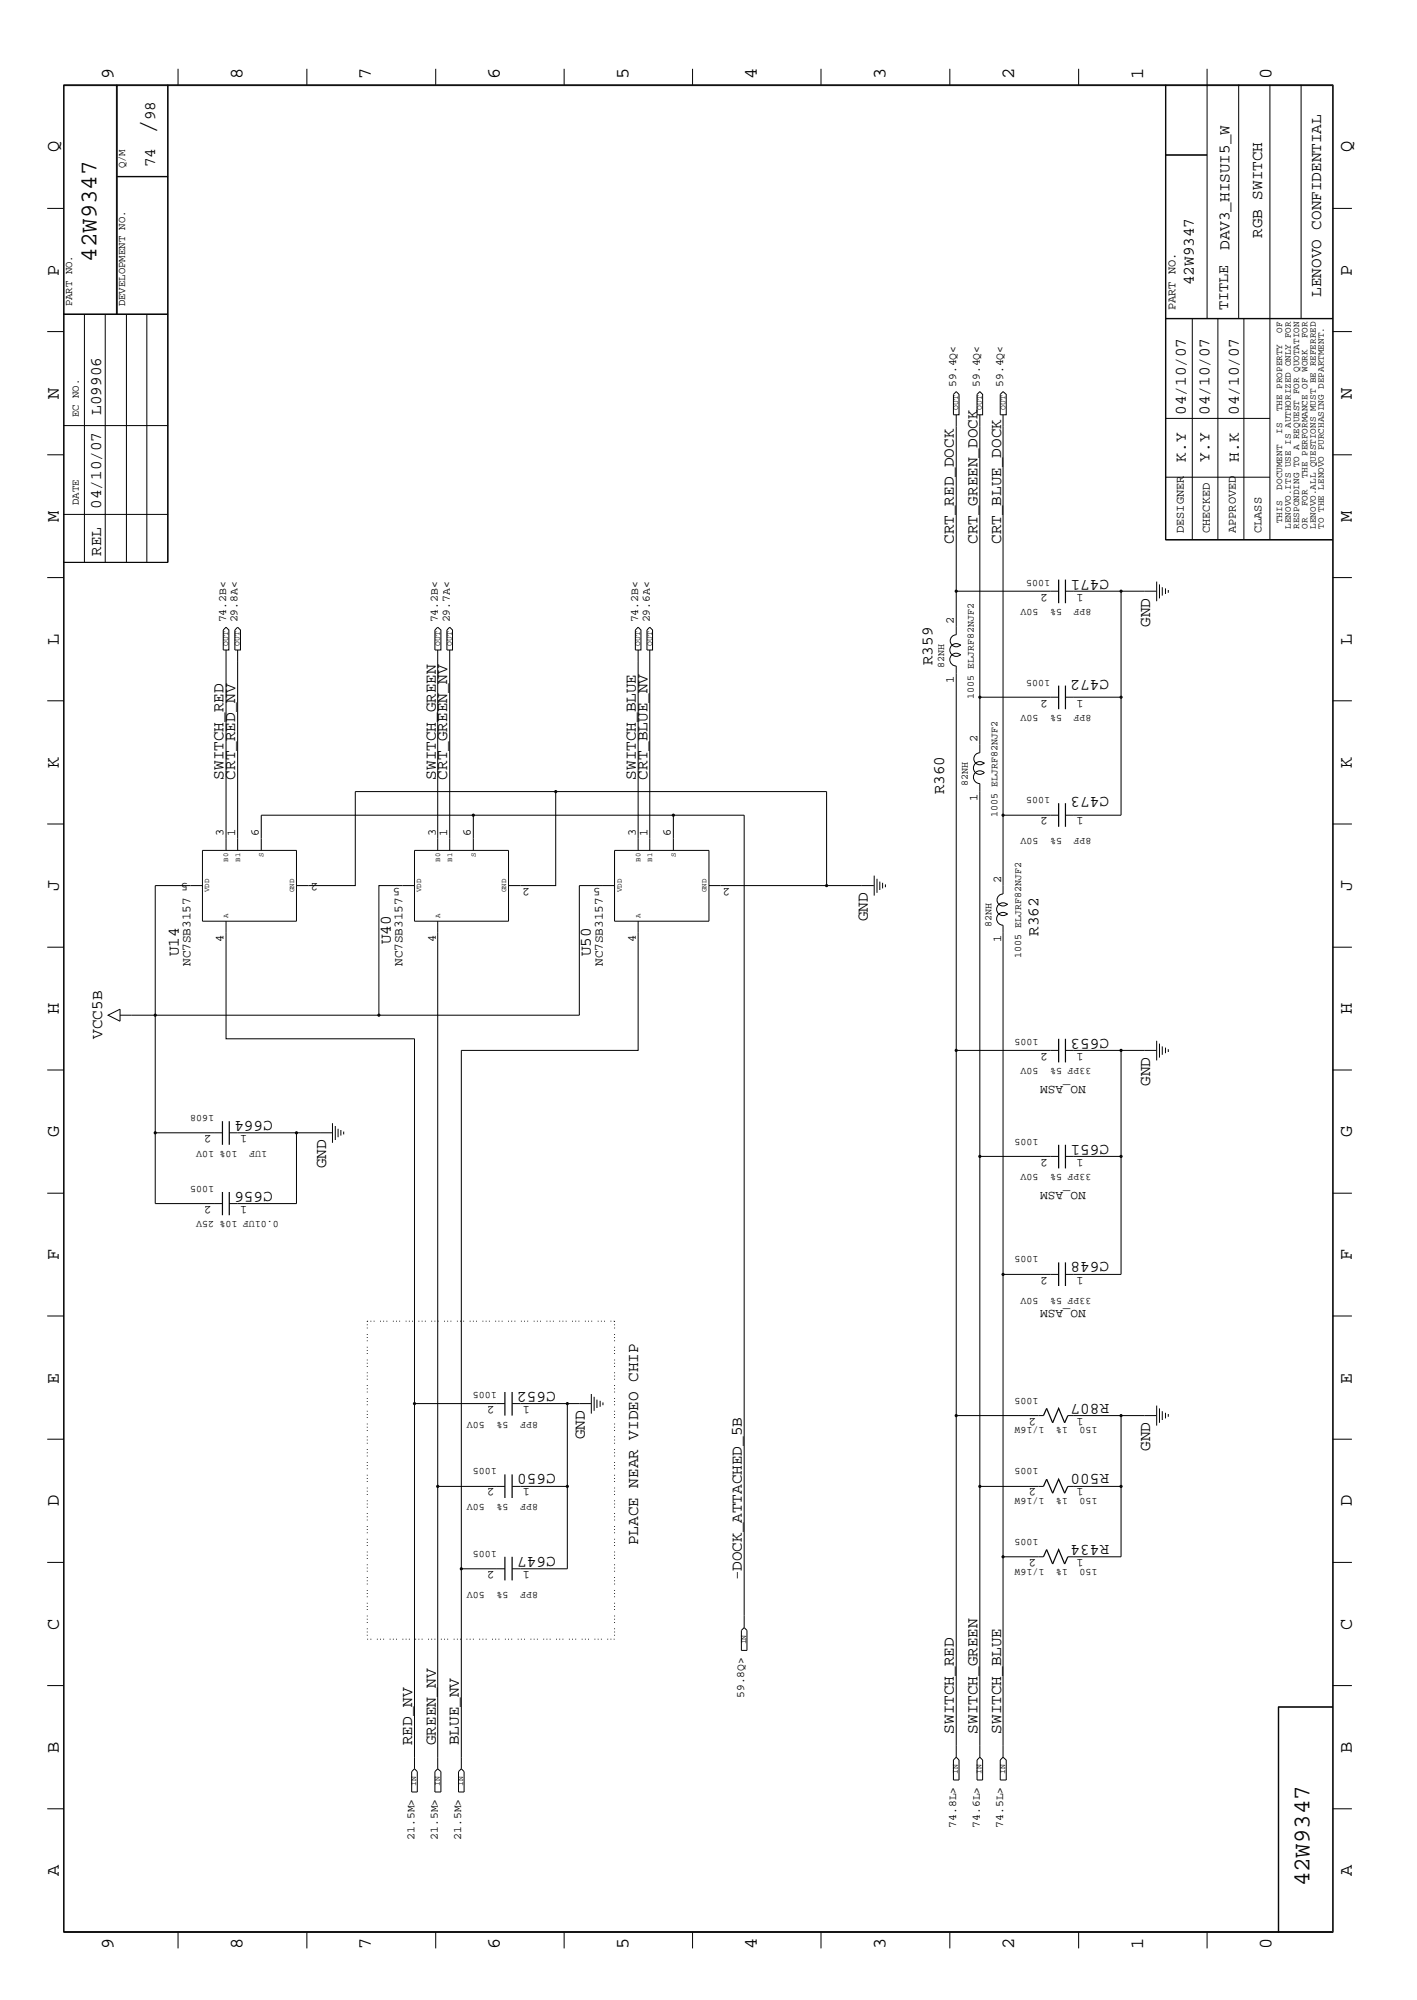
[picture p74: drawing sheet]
<svg xmlns="http://www.w3.org/2000/svg" width="300mm" height="423mm" viewBox="0 0 300 423" stroke-linecap="round" stroke-linejoin="round" font-family="sans-serif">
<defs><g id="words">
<text font-size="5.2" x="32.9" y="28.4" transform="rotate(-90 32.9 28.4)">/</text>
<g font-size="5.1">
<text x="20.4" y="55.4" transform="rotate(-90 20.4 55.4)">42W9347</text>
<text x="277.1" y="399.3" transform="rotate(-90 277.1 399.3)">42W9347</text>
</g>
<g font-size="4">
<text x="24" y="16.7" transform="rotate(-90 24 16.7)">9</text>
<text x="51.3" y="16.7" transform="rotate(-90 51.3 16.7)">8</text>
<text x="78.5" y="16.7" transform="rotate(-90 78.5 16.7)">7</text>
<text x="105.7" y="16.7" transform="rotate(-90 105.7 16.7)">6</text>
<text x="133" y="16.7" transform="rotate(-90 133 16.7)">5</text>
<text x="160.2" y="16.7" transform="rotate(-90 160.2 16.7)">4</text>
<text x="187.4" y="16.7" transform="rotate(-90 187.4 16.7)">3</text>
<text x="214.6" y="16.7" transform="rotate(-90 214.6 16.7)">2</text>
<text x="241.9" y="16.7" transform="rotate(-90 241.9 16.7)">1</text>
<text x="269.1" y="16.7" transform="rotate(-90 269.1 16.7)">0</text>
<text x="12.4" y="32.3" transform="rotate(-90 12.4 32.3)">Q</text>
<text x="286.1" y="32.3" transform="rotate(-90 286.1 32.3)">Q</text>
<text x="12.4" y="58.3" transform="rotate(-90 12.4 58.3)">P</text>
<text x="286.1" y="58.3" transform="rotate(-90 286.1 58.3)">P</text>
<text x="12.4" y="84.4" transform="rotate(-90 12.4 84.4)">N</text>
<text x="286.1" y="84.4" transform="rotate(-90 286.1 84.4)">N</text>
<text x="12.4" y="110.4" transform="rotate(-90 12.4 110.4)">M</text>
<text x="286.1" y="110.4" transform="rotate(-90 286.1 110.4)">M</text>
<text x="12.4" y="136.5" transform="rotate(-90 12.4 136.5)">L</text>
<text x="286.1" y="136.5" transform="rotate(-90 286.1 136.5)">L</text>
<text x="12.4" y="162.6" transform="rotate(-90 12.4 162.6)">K</text>
<text x="286.1" y="162.6" transform="rotate(-90 286.1 162.6)">K</text>
<text x="12.4" y="188.6" transform="rotate(-90 12.4 188.6)">J</text>
<text x="286.1" y="188.6" transform="rotate(-90 286.1 188.6)">J</text>
<text x="12.4" y="214.7" transform="rotate(-90 12.4 214.7)">H</text>
<text x="286.1" y="214.7" transform="rotate(-90 286.1 214.7)">H</text>
<text x="12.4" y="240.7" transform="rotate(-90 12.4 240.7)">G</text>
<text x="286.1" y="240.7" transform="rotate(-90 286.1 240.7)">G</text>
<text x="12.4" y="266.8" transform="rotate(-90 12.4 266.8)">F</text>
<text x="286.1" y="266.8" transform="rotate(-90 286.1 266.8)">F</text>
<text x="12.4" y="292.9" transform="rotate(-90 12.4 292.9)">E</text>
<text x="286.1" y="292.9" transform="rotate(-90 286.1 292.9)">E</text>
<text x="12.4" y="318.9" transform="rotate(-90 12.4 318.9)">D</text>
<text x="286.1" y="318.9" transform="rotate(-90 286.1 318.9)">D</text>
<text x="12.4" y="344.9" transform="rotate(-90 12.4 344.9)">C</text>
<text x="286.1" y="344.9" transform="rotate(-90 286.1 344.9)">C</text>
<text x="12.4" y="371" transform="rotate(-90 12.4 371)">B</text>
<text x="286.1" y="371" transform="rotate(-90 286.1 371)">B</text>
<text x="12.4" y="397" transform="rotate(-90 12.4 397)">A</text>
<text x="286.1" y="397" transform="rotate(-90 286.1 397)">A</text>
<text x="24" y="412.6" transform="rotate(-90 24 412.6)">9</text>
<text x="51.3" y="412.6" transform="rotate(-90 51.3 412.6)">8</text>
<text x="78.5" y="412.6" transform="rotate(-90 78.5 412.6)">7</text>
<text x="105.7" y="412.6" transform="rotate(-90 105.7 412.6)">6</text>
<text x="133" y="412.6" transform="rotate(-90 133 412.6)">5</text>
<text x="160.2" y="412.6" transform="rotate(-90 160.2 412.6)">4</text>
<text x="187.4" y="412.6" transform="rotate(-90 187.4 412.6)">3</text>
<text x="214.6" y="412.6" transform="rotate(-90 214.6 412.6)">2</text>
<text x="241.9" y="412.6" transform="rotate(-90 241.9 412.6)">1</text>
<text x="269.1" y="412.6" transform="rotate(-90 269.1 412.6)">0</text>
</g>
<g font-size="3.4">
<text x="32.9" y="25.5" transform="rotate(-90 32.9 25.5)">98</text>
<text x="32.9" y="35.4" transform="rotate(-90 32.9 35.4)">74</text>
<text x="260.2" y="52.9" transform="rotate(-90 260.2 52.9)">DAV3_HISUI5_W</text>
<text x="267.1" y="50.4" transform="rotate(-90 267.1 50.4)">RGB SWITCH</text>
<text x="252.6" y="60.4" transform="rotate(-90 252.6 60.4)">42W9347</text>
<text x="279.6" y="62.8" transform="rotate(-90 279.6 62.8)">LENOVO CONFIDENTIAL</text>
<text x="21.4" y="87.8" transform="rotate(-90 21.4 87.8)">L09906</text>
<text x="251" y="87.8" transform="rotate(-90 251 87.8)">04/10/07</text>
<text x="255.9" y="87.8" transform="rotate(-90 255.9 87.8)">04/10/07</text>
<text x="262.1" y="87.8" transform="rotate(-90 262.1 87.8)">04/10/07</text>
<text x="251" y="97.7" transform="rotate(-90 251 97.7)">K.Y</text>
<text x="255.9" y="97.7" transform="rotate(-90 255.9 97.7)">Y.Y</text>
<text x="262.1" y="97.7" transform="rotate(-90 262.1 97.7)">H.K</text>
<text x="21.4" y="107.7" transform="rotate(-90 21.4 107.7)">04/10/07</text>
<text x="21.4" y="117.7" transform="rotate(-90 21.4 117.7)">REL</text>
<text x="201.8" y="115.1" transform="rotate(-90 201.8 115.1)">CRT_RED_DOCK</text>
<text x="206.8" y="115.1" transform="rotate(-90 206.8 115.1)">CRT_GREEN_DOCK</text>
<text x="211.8" y="115.1" transform="rotate(-90 211.8 115.1)">CRT_BLUE_DOCK</text>
<text x="234.7" y="122.7" transform="rotate(-180 234.7 122.7)">C471</text>
<text x="243.4" y="132.7" transform="rotate(-90 243.4 132.7)">GND</text>
<text x="197.4" y="140.8" transform="rotate(-90 197.4 140.8)">R359</text>
<text x="234.7" y="143.8" transform="rotate(-180 234.7 143.8)">C472</text>
<text x="47.3" y="165" transform="rotate(-90 47.3 165)">SWITCH_RED</text>
<text x="49.8" y="165" transform="rotate(-90 49.8 165)">CRT_RED_NV</text>
<text x="92.2" y="165" transform="rotate(-90 92.2 165)">SWITCH_GREEN</text>
<text x="94.7" y="165" transform="rotate(-90 94.7 165)">CRT_GREEN_NV</text>
<text x="134.5" y="165" transform="rotate(-90 134.5 165)">SWITCH_BLUE</text>
<text x="137" y="165" transform="rotate(-90 137 165)">CRT_BLUE_NV</text>
<text x="199.8" y="168.1" transform="rotate(-90 199.8 168.1)">R360</text>
<text x="234.7" y="168.7" transform="rotate(-180 234.7 168.7)">C473</text>
<text x="183.6" y="195" transform="rotate(-90 183.6 195)">GND</text>
<text x="37.8" y="202.4" transform="rotate(-90 37.8 202.4)">U14</text>
<text x="82.7" y="199.9" transform="rotate(-90 82.7 199.9)">U40</text>
<text x="125.1" y="202.4" transform="rotate(-90 125.1 202.4)">U50</text>
<text x="219.8" y="198.1" transform="rotate(-90 219.8 198.1)">R362</text>
<text x="21.6" y="219.9" transform="rotate(-90 21.6 219.9)">VCC5B</text>
<text x="234.7" y="219.9" transform="rotate(-180 234.7 219.9)">C653</text>
<text x="243.4" y="229.9" transform="rotate(-90 243.4 229.9)">GND</text>
<text x="57.7" y="237.3" transform="rotate(-180 57.7 237.3)">C664</text>
<text x="234.7" y="242.3" transform="rotate(-180 234.7 242.3)">C651</text>
<text x="69" y="247.3" transform="rotate(-90 69 247.3)">GND</text>
<text x="57.7" y="252.3" transform="rotate(-180 57.7 252.3)">C656</text>
<text x="234.7" y="267.2" transform="rotate(-180 234.7 267.2)">C648</text>
<text x="117.6" y="294.6" transform="rotate(-180 117.6 294.6)">C652</text>
<text x="234.7" y="297.1" transform="rotate(-180 234.7 297.1)">R807</text>
<text x="123.8" y="304.6" transform="rotate(-90 123.8 304.6)">GND</text>
<text x="243.4" y="307.1" transform="rotate(-90 243.4 307.1)">GND</text>
<text x="117.6" y="312.1" transform="rotate(-180 117.6 312.1)">C650</text>
<text x="234.7" y="312.1" transform="rotate(-180 234.7 312.1)">R500</text>
<text x="117.6" y="329.5" transform="rotate(-180 117.6 329.5)">C647</text>
<text x="135" y="327.1" transform="rotate(-90 135 327.1)">PLACE NEAR VIDEO CHIP</text>
<text x="234.7" y="327.1" transform="rotate(-180 234.7 327.1)">R434</text>
<text x="157" y="334.5" transform="rotate(-90 157 334.5)">-DOCK_ATTACHED_5B</text>
<text x="87.2" y="369.4" transform="rotate(-90 87.2 369.4)">RED_NV</text>
<text x="92.2" y="369.4" transform="rotate(-90 92.2 369.4)">GREEN_NV</text>
<text x="97.1" y="369.4" transform="rotate(-90 97.1 369.4)">BLUE_NV</text>
<text x="201.8" y="366.9" transform="rotate(-90 201.8 366.9)">SWITCH_RED</text>
<text x="206.8" y="366.9" transform="rotate(-90 206.8 366.9)">SWITCH_GREEN</text>
<text x="211.8" y="366.9" transform="rotate(-90 211.8 366.9)">SWITCH_BLUE</text>
</g>
<text font-size="3.2" x="259.9" y="65.7" transform="rotate(-90 259.9 65.7)">TITLE</text>
<g font-size="2.7">
<text x="40.3" y="204.5" transform="rotate(-90 40.3 204.5)">NC7SB3157</text>
<text x="85.2" y="204.5" transform="rotate(-90 85.2 204.5)">NC7SB3157</text>
<text x="127.6" y="204.5" transform="rotate(-90 127.6 204.5)">NC7SB3157</text>
<text x="229.8" y="229.9" transform="rotate(-180 229.8 229.9)">NO_ASM</text>
<text x="229.8" y="252.3" transform="rotate(-180 229.8 252.3)">NO_ASM</text>
<text x="229.8" y="277.2" transform="rotate(-180 229.8 277.2)">NO_ASM</text>
</g>
<g font-size="2.5">
<text x="248.8" y="65.7" transform="rotate(-90 248.8 65.7)">PART NO.</text>
<text x="250.5" y="112.9" transform="rotate(-90 250.5 112.9)">DESIGNER</text>
<text x="256" y="112.9" transform="rotate(-90 256 112.9)">CHECKED</text>
<text x="261.5" y="112.9" transform="rotate(-90 261.5 112.9)">APPROVED</text>
<text x="267" y="112.9" transform="rotate(-90 267 112.9)">CLASS</text>
<text x="221.7" y="125.6" transform="rotate(-180 221.7 125.6)">2</text>
<text x="229.3" y="125.6" transform="rotate(-180 229.3 125.6)">1</text>
<text x="201.8" y="132.2" transform="rotate(-90 201.8 132.2)">2</text>
<text x="201.8" y="144.6" transform="rotate(-90 201.8 144.6)">1</text>
<text x="221.7" y="148.1" transform="rotate(-180 221.7 148.1)">2</text>
<text x="229.3" y="148.1" transform="rotate(-180 229.3 148.1)">1</text>
<text x="206.8" y="157.1" transform="rotate(-90 206.8 157.1)">2</text>
<text x="206.8" y="169.6" transform="rotate(-90 206.8 169.6)">1</text>
<text x="221.7" y="173" transform="rotate(-180 221.7 173)">2</text>
<text x="229.3" y="173" transform="rotate(-180 229.3 173)">1</text>
<text x="47.3" y="177" transform="rotate(-90 47.3 177)">3</text>
<text x="49.8" y="177" transform="rotate(-90 49.8 177)">1</text>
<text x="54.8" y="177" transform="rotate(-90 54.8 177)">6</text>
<text x="92.2" y="177" transform="rotate(-90 92.2 177)">3</text>
<text x="94.7" y="177" transform="rotate(-90 94.7 177)">1</text>
<text x="99.7" y="177" transform="rotate(-90 99.7 177)">6</text>
<text x="134.5" y="177" transform="rotate(-90 134.5 177)">3</text>
<text x="137" y="177" transform="rotate(-90 137 177)">1</text>
<text x="142" y="177" transform="rotate(-90 142 177)">6</text>
<text x="39.8" y="186.9" transform="rotate(-180 39.8 186.9)">5</text>
<text x="67.3" y="186.9" transform="rotate(-180 67.3 186.9)">2</text>
<text x="84.7" y="188" transform="rotate(-180 84.7 188)">5</text>
<text x="112.1" y="188" transform="rotate(-180 112.1 188)">2</text>
<text x="127.1" y="188" transform="rotate(-180 127.1 188)">5</text>
<text x="154.5" y="188" transform="rotate(-180 154.5 188)">2</text>
<text x="211.8" y="186.9" transform="rotate(-90 211.8 186.9)">2</text>
<text x="47.3" y="199.5" transform="rotate(-90 47.3 199.5)">4</text>
<text x="92.2" y="199.5" transform="rotate(-90 92.2 199.5)">4</text>
<text x="134.5" y="199.5" transform="rotate(-90 134.5 199.5)">4</text>
<text x="211.8" y="199.5" transform="rotate(-90 211.8 199.5)">1</text>
<text x="221.7" y="222.8" transform="rotate(-180 221.7 222.8)">2</text>
<text x="229.3" y="222.8" transform="rotate(-180 229.3 222.8)">1</text>
<text x="44.8" y="240.3" transform="rotate(-180 44.8 240.3)">2</text>
<text x="52.3" y="240.3" transform="rotate(-180 52.3 240.3)">1</text>
<text x="221.7" y="245.3" transform="rotate(-180 221.7 245.3)">2</text>
<text x="229.3" y="245.3" transform="rotate(-180 229.3 245.3)">1</text>
<text x="44.8" y="255.3" transform="rotate(-180 44.8 255.3)">2</text>
<text x="52.3" y="255.3" transform="rotate(-180 52.3 255.3)">1</text>
<text x="221.7" y="270.3" transform="rotate(-180 221.7 270.3)">2</text>
<text x="229.3" y="270.3" transform="rotate(-180 229.3 270.3)">1</text>
<text x="104.6" y="297.6" transform="rotate(-180 104.6 297.6)">2</text>
<text x="112.1" y="297.6" transform="rotate(-180 112.1 297.6)">1</text>
<text x="219.3" y="300.1" transform="rotate(-180 219.3 300.1)">2</text>
<text x="229.3" y="300.1" transform="rotate(-180 229.3 300.1)">1</text>
<text x="104.6" y="315" transform="rotate(-180 104.6 315)">2</text>
<text x="112.1" y="315" transform="rotate(-180 112.1 315)">1</text>
<text x="219.3" y="315" transform="rotate(-180 219.3 315)">2</text>
<text x="229.3" y="315" transform="rotate(-180 229.3 315)">1</text>
<text x="104.6" y="332.5" transform="rotate(-180 104.6 332.5)">2</text>
<text x="112.1" y="332.5" transform="rotate(-180 112.1 332.5)">1</text>
<text x="219.3" y="330" transform="rotate(-180 219.3 330)">2</text>
<text x="229.3" y="330" transform="rotate(-180 229.3 330)">1</text>
</g>
<g font-size="2.4">
<text x="202.4" y="81.9" transform="rotate(-90 202.4 81.9)">59.4Q&lt;</text>
<text x="207.3" y="81.9" transform="rotate(-90 207.3 81.9)">59.4Q&lt;</text>
<text x="212.3" y="81.9" transform="rotate(-90 212.3 81.9)">59.4Q&lt;</text>
<text x="47.8" y="131.7" transform="rotate(-90 47.8 131.7)">74.2B&lt;</text>
<text x="50.3" y="131.7" transform="rotate(-90 50.3 131.7)">29.8A&lt;</text>
<text x="92.6" y="131.7" transform="rotate(-90 92.6 131.7)">74.2B&lt;</text>
<text x="95.2" y="131.7" transform="rotate(-90 95.2 131.7)">29.7A&lt;</text>
<text x="135" y="131.7" transform="rotate(-90 135 131.7)">74.2B&lt;</text>
<text x="137.5" y="131.7" transform="rotate(-90 137.5 131.7)">29.6A&lt;</text>
<text x="157.5" y="359.4" transform="rotate(-90 157.5 359.4)">59.8Q&gt;</text>
<text x="87.7" y="389.4" transform="rotate(-90 87.7 389.4)">21.5M&gt;</text>
<text x="92.6" y="389.4" transform="rotate(-90 92.6 389.4)">21.5M&gt;</text>
<text x="97.6" y="389.4" transform="rotate(-90 97.6 389.4)">21.5M&gt;</text>
<text x="202.4" y="386.8" transform="rotate(-90 202.4 386.8)">74.8L&gt;</text>
<text x="207.3" y="386.8" transform="rotate(-90 207.3 386.8)">74.6L&gt;</text>
<text x="212.3" y="386.8" transform="rotate(-90 212.3 386.8)">74.5L&gt;</text>
</g>
<g font-size="2.3">
<text x="26.5" y="35.6" transform="rotate(-90 26.5 35.6)">Q/M</text>
<text x="15.2" y="64.9" transform="rotate(-90 15.2 64.9)">PART NO.</text>
<text x="26.5" y="64.9" transform="rotate(-90 26.5 64.9)">DEVELOPMENT NO.</text>
<text x="16.7" y="88.3" transform="rotate(-90 16.7 88.3)">EC NO.</text>
<text x="16.7" y="106.9" transform="rotate(-90 16.7 106.9)">DATE</text>
</g>
<g font-size="2.1">
<text x="222.2" y="122.7" transform="rotate(-180 222.2 122.7)">1005</text>
<text x="219.8" y="128.9" transform="rotate(-180 219.8 128.9)">50V</text>
<text x="224.8" y="128.9" transform="rotate(-180 224.8 128.9)">5%</text>
<text x="231" y="128.9" transform="rotate(-180 231 128.9)">8PF</text>
<text x="199.8" y="141.4" transform="rotate(-90 199.8 141.4)">82NH</text>
<text x="222.2" y="143.8" transform="rotate(-180 222.2 143.8)">1005</text>
<text x="206.1" y="148" transform="rotate(-90 206.1 148)">1005 ELJRF82NJF2</text>
<text x="219.8" y="151.3" transform="rotate(-180 219.8 151.3)">50V</text>
<text x="224.8" y="151.3" transform="rotate(-180 224.8 151.3)">5%</text>
<text x="231" y="151.3" transform="rotate(-180 231 151.3)">8PF</text>
<text x="204.8" y="166.3" transform="rotate(-90 204.8 166.3)">82NH</text>
<text x="211.1" y="172.9" transform="rotate(-90 211.1 172.9)">1005 ELJRF82NJF2</text>
<text x="222.2" y="168.7" transform="rotate(-180 222.2 168.7)">1005</text>
<text x="219.8" y="177.5" transform="rotate(-180 219.8 177.5)">50V</text>
<text x="224.8" y="177.5" transform="rotate(-180 224.8 177.5)">5%</text>
<text x="231" y="177.5" transform="rotate(-180 231 177.5)">8PF</text>
<text x="209.8" y="196.2" transform="rotate(-90 209.8 196.2)">82NH</text>
<text x="216.1" y="202.8" transform="rotate(-90 216.1 202.8)">1005 ELJRF82NJF2</text>
<text x="219.8" y="219.9" transform="rotate(-180 219.8 219.9)">1005</text>
<text x="219.8" y="226.1" transform="rotate(-180 219.8 226.1)">50V</text>
<text x="231" y="226.1" transform="rotate(-180 231 226.1)">33PF 5%</text>
<text x="45.3" y="236.1" transform="rotate(-180 45.3 236.1)">1608</text>
<text x="50.3" y="243.6" transform="rotate(-180 50.3 243.6)">10% 10V</text>
<text x="56.6" y="243.6" transform="rotate(-180 56.6 243.6)">1UF</text>
<text x="219.8" y="241" transform="rotate(-180 219.8 241)">1005</text>
<text x="45.3" y="251" transform="rotate(-180 45.3 251)">1005</text>
<text x="219.8" y="248.5" transform="rotate(-180 219.8 248.5)">50V</text>
<text x="231" y="248.5" transform="rotate(-180 231 248.5)">33PF 5%</text>
<text x="59" y="258.5" transform="rotate(-180 59 258.5)">0.01UF 10% 25V</text>
<text x="219.8" y="265.9" transform="rotate(-180 219.8 265.9)">1005</text>
<text x="219.8" y="274.7" transform="rotate(-180 219.8 274.7)">50V</text>
<text x="231" y="274.7" transform="rotate(-180 231 274.7)">33PF 5%</text>
<text x="105.2" y="294.6" transform="rotate(-180 105.2 294.6)">1005</text>
<text x="219.8" y="295.9" transform="rotate(-180 219.8 295.9)">1005</text>
<text x="102.6" y="300.9" transform="rotate(-180 102.6 300.9)">50V</text>
<text x="107.6" y="300.9" transform="rotate(-180 107.6 300.9)">5%</text>
<text x="113.9" y="300.9" transform="rotate(-180 113.9 300.9)">8PF</text>
<text x="221.1" y="302.1" transform="rotate(-180 221.1 302.1)">1/16W</text>
<text x="226" y="302.1" transform="rotate(-180 226 302.1)">1%</text>
<text x="232.2" y="302.1" transform="rotate(-180 232.2 302.1)">150</text>
<text x="105.2" y="310.8" transform="rotate(-180 105.2 310.8)">1005</text>
<text x="219.8" y="310.8" transform="rotate(-180 219.8 310.8)">1005</text>
<text x="221.1" y="317.1" transform="rotate(-180 221.1 317.1)">1/16W</text>
<text x="226" y="317.1" transform="rotate(-180 226 317.1)">1%</text>
<text x="232.2" y="317.1" transform="rotate(-180 232.2 317.1)">150</text>
<text x="102.6" y="318.3" transform="rotate(-180 102.6 318.3)">50V</text>
<text x="107.6" y="318.3" transform="rotate(-180 107.6 318.3)">5%</text>
<text x="113.9" y="318.3" transform="rotate(-180 113.9 318.3)">8PF</text>
<text x="105.2" y="328.3" transform="rotate(-180 105.2 328.3)">1005</text>
<text x="219.8" y="325.8" transform="rotate(-180 219.8 325.8)">1005</text>
<text x="221.1" y="332.1" transform="rotate(-180 221.1 332.1)">1/16W</text>
<text x="226" y="332.1" transform="rotate(-180 226 332.1)">1%</text>
<text x="232.2" y="332.1" transform="rotate(-180 232.2 332.1)">150</text>
<text x="102.6" y="337" transform="rotate(-180 102.6 337)">50V</text>
<text x="107.6" y="337" transform="rotate(-180 107.6 337)">5%</text>
<text x="113.9" y="337" transform="rotate(-180 113.9 337)">8PF</text>
</g>
<g font-size="2">
<text x="271.4" y="70.4" transform="rotate(-90 271.4 70.4)">OF</text>
<text x="276.7" y="71.6" transform="rotate(-90 276.7 71.6)">FOR</text>
<text x="271.4" y="87" transform="rotate(-90 271.4 87)">THE PROPERTY</text>
<text x="271.4" y="91.8" transform="rotate(-90 271.4 91.8)">IS</text>
<text x="276.7" y="101.3" transform="rotate(-90 276.7 101.3)">THE PERFORMANCE OF WORK</text>
<text x="271.4" y="103.6" transform="rotate(-90 271.4 103.6)">DOCUMENT</text>
<text x="276.7" y="107.2" transform="rotate(-90 276.7 107.2)">FOR</text>
<text x="271.4" y="110.7" transform="rotate(-90 271.4 110.7)">THIS</text>
<text x="273.1" y="111.9" transform="rotate(-90 273.1 111.9)">LENOVO.ITS USE IS AUTHORIZED ONLY FOR</text>
<text x="274.9" y="111.9" transform="rotate(-90 274.9 111.9)">RESPONDING TO A REQUEST FOR QUOTATION</text>
<text x="276.7" y="111.9" transform="rotate(-90 276.7 111.9)">OR</text>
<text x="278.5" y="111.9" transform="rotate(-90 278.5 111.9)">LENOVO.ALL QUESTIONS MUST BE REFERRED</text>
<text x="280.2" y="111.9" transform="rotate(-90 280.2 111.9)">TO THE LENOVO PURCHASING DEPARTMENT.</text>
</g>
<g font-size="1.7">
<text x="202.8" y="86.8" transform="rotate(-90 202.8 86.8)">OUT</text>
<text x="207.8" y="86.8" transform="rotate(-90 207.8 86.8)">OUT</text>
<text x="212.8" y="86.8" transform="rotate(-90 212.8 86.8)">OUT</text>
<text x="48.3" y="136.7" transform="rotate(-90 48.3 136.7)">OUT</text>
<text x="50.7" y="136.7" transform="rotate(-90 50.7 136.7)">OUT</text>
<text x="93.1" y="136.7" transform="rotate(-90 93.1 136.7)">OUT</text>
<text x="95.6" y="136.7" transform="rotate(-90 95.6 136.7)">OUT</text>
<text x="135.5" y="136.7" transform="rotate(-90 135.5 136.7)">OUT</text>
<text x="138" y="136.7" transform="rotate(-90 138 136.7)">OUT</text>
<text x="157.9" y="348.1" transform="rotate(-90 157.9 348.1)">IN</text>
<text x="88.1" y="378" transform="rotate(-90 88.1 378)">IN</text>
<text x="93" y="378" transform="rotate(-90 93 378)">IN</text>
<text x="98" y="378" transform="rotate(-90 98 378)">IN</text>
<text x="202.7" y="375.4" transform="rotate(-90 202.7 375.4)">IN</text>
<text x="207.7" y="375.4" transform="rotate(-90 207.7 375.4)">IN</text>
<text x="212.7" y="375.4" transform="rotate(-90 212.7 375.4)">IN</text>
</g>
<g font-size="1.6">
<text x="48.3" y="182.4" transform="rotate(-90 48.3 182.4)">B0</text>
<text x="50.8" y="182.4" transform="rotate(-90 50.8 182.4)">B1</text>
<text x="55.8" y="181.4" transform="rotate(-90 55.8 181.4)">S</text>
<text x="93.1" y="182.4" transform="rotate(-90 93.1 182.4)">B0</text>
<text x="95.7" y="182.4" transform="rotate(-90 95.7 182.4)">B1</text>
<text x="100.7" y="181.4" transform="rotate(-90 100.7 181.4)">S</text>
<text x="135.6" y="182.4" transform="rotate(-90 135.6 182.4)">B0</text>
<text x="138" y="182.4" transform="rotate(-90 138 182.4)">B1</text>
<text x="143" y="181.4" transform="rotate(-90 143 181.4)">S</text>
<text x="44.3" y="188.8" transform="rotate(-90 44.3 188.8)">VDD</text>
<text x="62.2" y="188.8" transform="rotate(-90 62.2 188.8)">GND</text>
<text x="89.2" y="188.8" transform="rotate(-90 89.2 188.8)">VDD</text>
<text x="107.1" y="188.8" transform="rotate(-90 107.1 188.8)">GND</text>
<text x="131.6" y="188.8" transform="rotate(-90 131.6 188.8)">VDD</text>
<text x="149.5" y="188.8" transform="rotate(-90 149.5 188.8)">GND</text>
<text x="48.3" y="194.4" transform="rotate(-90 48.3 194.4)">A</text>
<text x="93.1" y="194.4" transform="rotate(-90 93.1 194.4)">A</text>
<text x="135.6" y="194.4" transform="rotate(-90 135.6 194.4)">A</text>
</g>
</g></defs>
<g fill="none" stroke="#000" stroke-width=".21">
<path d="M13.5 17.9h268.6v391.1h-268.6zM13.5 18.1h268.5v390.8h-268.5zM24.6 17.9v48.6M24.8 17.9v48.6M35.5 17.9v101.1M35.6 17.9v101.1M37.7 14.6v3.3M64.9 14.6v3.3M92.2 14.6v3.3M119.4 14.6v3.3M146.6 14.6v3.3M173.7 14.6v3.3"/>
<path d="M201 14.6v3.3M228.3 14.6v3.3M246.6 17.9v96.4h35.4M246.7 17.9v96.4M255.4 14.6v52.9M262.1 17.9v49.6M268.7 17.9v96.4M275.3 17.9v49.6M24.8 37.4h10.8M24.8 37.3h10.8M246.6 32.9h8.8M246.6 32.8h8.8"/>
<path d="M10 44.1h3.5M282 44.1h4.1M10 70.2h3.5M13.5 66.5h22.1M17.9 66.5v52.5M22.3 66.5v52.5M26.8 66.5v52.5M31.1 66.5v52.5M246.6 67.5h35.4M246.6 67.4h35.4M252.3 67.5v46.8M257.7 67.5v46.8"/>
<path d="M263.2 67.5v46.8M282 70.2h4.1M10 96.3h3.5M13.5 90.1h22.1M202.4 82.9l.5 .6v4.3h-1.1v-4.3zM202.4 87.8v37.3M207.3 87.8v71.5a1.27 1.27 0 0 0-1.1 1.8 1.27 1.27 0 0 0 2.1 .3M207.3 82.9l.6 .6v4.3h-1.1v-4.3zM212.3 87.8v101.4a1.27 1.27 0 0 0-1.2 1.8 1.27 1.27 0 0 0 2.1 .3M212.3 82.9l.6 .6v4.3h-1.2v-4.3zM246.6 88.6h22.1M282 96.3h4.1"/>
<path d="M13.5 108.9h22.1M35.6 119h-22.1h22.1M246.6 114.2h35.4M246.6 101h22.1M10 122.3h3.5M47.2 133.3l.6-.5 .6 .5v4.3h-1.2zM47.8 137.6v42.4M49.7 133.3l.6-.5 .6 .5v4.3h-1.2zM50.3 137.6v42.4M92 133.3l.6-.5 .7 .5v4.3h-1.3zM92.6 137.6v42.4M94.6 133.3l.6-.5 .6 .5v4.3h-1.2z"/>
<path d="M95.2 137.6v42.4M134.5 133.3l.5-.5 .6 .5v4.3h-1.1zM135 137.6v42.4M136.9 133.3l.6-.5 .6 .5v4.3h-1.2zM137.5 137.6v42.4M203.3 138.7a1.35 1.35 0 0 0-2.2 .4 1.35 1.35 0 0 0 1.3 1.9v158.6M203.3 136.6a1.35 1.35 0 0 0-1.9 0 1.35 1.35 0 0 0 0 1.9 1.35 1.35 0 0 0 1.9 0M224 125.1h-21.6v9.3a1.27 1.27 0 0 0-1.2 1.8 1.27 1.27 0 0 0 2.1 .3M225.5 125.1h19.2M237.2 125.1v47.5h-11.7M244.8 123.1v4.2M245.4 123.7v3"/>
<path d="M246 124.3v1.8M246.6 124.5v1.2M247.2 124.9v.6M282 122.3h4.1M10 148.3h3.5M207.3 147.6h16.7M225.5 147.6h11.7M282 148.3h4.1M10 174.4h3.5M100.2 172.6v7.4M117.6 167.6v19.9h-10M142.5 172.6v7.4"/>
<path d="M208.3 161.6a1.36 1.36 0 0 0-1.9 0 1.36 1.36 0 0 0 0 1.9 1.36 1.36 0 0 0 1.9 0 1.35 1.35 0 0 0-2.2 .5 1.35 1.35 0 0 0 1.2 1.9v148.7M212.3 172.6h11.7M282 174.4h4.1M42.8 187.5h-9.9v52.3M42.8 180h19.9v15h-19.9zM47.8 195v24.9h39.9v154.5M55.3 180v-7.4h102.2v171.9M62.7 187.5h12.5v-19.9h99.7v19.9M87.7 187.5h-7.5v27.4M87.7 180h19.9v15h-19.9zM92.6 195v179.4M130 187.5h-7.4v27.4h-97.2"/>
<path d="M130 180h20v15h-20zM135 195v27.3h-37.4v152.1M150 187.5h34.9M185 185.3v4.3M185.6 186v3M186.2 186.6v1.8M186.8 186.9v1.1M187.4 187.2v.6M213.2 193.5a1.35 1.35 0 0 0-2.2 .5 1.35 1.35 0 0 0 1.3 1.8v133.7M213.2 191.5a1.35 1.35 0 0 0-1.9 0 1.35 1.35 0 0 0 0 1.9 1.35 1.35 0 0 0 1.9 0M10 200.5h3.5M22.9 214.9l2.5-1.3v2.6z"/>
<path d="M282 200.5h4.1M10 226.5h3.5M32.9 239.8v15h14.2M32.9 239.8h14.2M48.5 239.8h21.8M62.7 239.8v15h-14.2M70.4 237.7v4.2M71 238.3v3M71.5 238.9v1.8M72.1 239.2v1.2M72.7 239.5v.6M202.4 222.3h21.6"/>
<path d="M225.5 222.3h19.2M237.2 222.3v47.4h-11.7M244.8 220.3v4.2M245.4 220.9v3M246 221.5v1.8M246.6 221.7v1.2M247.2 222.1v.6M282 226.5h4.1M10 252.6h3.5M207.3 244.8h16.7M225.5 244.8h11.7M282 252.6h4.1"/>
<path d="M10 278.6h3.5M212.3 269.7h11.7M282 278.6h4.1M87.7 297.1h19.1M108.4 297.1h11.7M125.1 297.1h-5v17.5M125.1 295.1v4.1M125.7 295.7v2.9M126.3 296.2v1.8M127 296.5v1.3M127.6 296.8v.6M202.4 299.6h18.4"/>
<path d="M202.4 299.6v72.3M226 299.6h11.2M244.7 299.6h-7.5v15M244.8 297.5v4.3M245.4 298.1v3.1M246 298.7v1.9M246.6 299v1.2M247.2 299.3v.6M10 304.6h3.5M92.6 314.6h14.2M108.4 314.6h11.7M120.1 314.6v17.5h-11.7"/>
<path d="M207.3 314.6h13.5M207.3 314.6v57.3M226 314.6h11.2M237.2 314.6v14.9h-11.2M282 304.6h4.1M10 330.7h3.5M97.6 332.1h9.2M212.3 329.5v42.4M212.3 329.5h8.5M282 330.7h4.1M10 356.8h3.5M157.5 344.5l.6 .6v4.2h-1.2v-4.2z"/>
<path d="M282 356.8h4.1M87.7 374.4l.6 .6v4.3h-1.2v-4.3zM92 375l.6-.6 .7 .6v4.3h-1.3zM97 375l.6-.6 .6 .6v4.3h-1.2zM202.4 371.9l.5 .6v4.3h-1.1v-4.3zM206.8 372.5l.5-.6 .6 .6v4.3h-1.1zM212.3 371.9l.6 .6v4.3h-1.2v-4.3zM270.5 361.4h11.5M270.6 361.3v47.7M282 361.3h-11.5v47.7M10 382.9h3.5M282 382.9h4.1"/>
<path d="M37.7 409v3.4M64.9 409v3.4M92.2 409v3.4M119.4 409v3.4M146.6 409v3.4M173.7 409v3.4M201 409v3.4M228.3 409v3.4M255.4 409v3.4"/>
</g>
<g fill="none" stroke="#000" stroke-width=".25">
<path d="M224 122.7v5M225.5 122.7v5M224 145.1v5M225.5 145.1v5M224 170v5M225.5 170v5M224 219.9v5M225.5 219.9v5M47.1 237.3v5M48.5 237.3v5M47.1 252.3v4.9M48.5 252.3v4.9"/>
<path d="M224 242.3v5M225.5 242.3v5M224 267.2v5M225.5 267.2v5M106.8 294.6v5M108.4 294.6v5M220.8 299.6l.7-1.5 1.3 3.1 1.2-3.1 1.3 3.1 .7-1.6M106.8 312.1v5M108.4 312.1v5M220.8 314.6l.7-1.5 1.3 3 1.2-3 1.3 3 .7-1.5M106.8 329.5v5M108.4 329.5v5"/>
<path d="M220.8 329.5l.7-1.5 1.3 3 1.2-3 1.3 3 .7-1.5"/>
</g>
<path d="M77.7 279.7v67.3M77.7 279.7h52.3M130 279.7v67.3M130 347h-52.3" fill="none" stroke="#000" stroke-width=".21" stroke-dasharray=".2 .5 .2 .5 .2 1.2" stroke-linecap="butt"/>
<g fill="#000">
<circle cx="202.4" cy="125.1" r=".34"/>
<circle cx="237.2" cy="125.1" r=".34"/>
<circle cx="207.3" cy="147.6" r=".34"/>
<circle cx="237.2" cy="147.6" r=".34"/>
<circle cx="100.2" cy="172.6" r=".34"/>
<circle cx="117.6" cy="167.6" r=".34"/>
<circle cx="142.5" cy="172.6" r=".34"/>
<circle cx="212.3" cy="172.6" r=".34"/>
<circle cx="174.9" cy="187.5" r=".34"/>
<circle cx="32.9" cy="214.9" r=".34"/>
<circle cx="80.2" cy="214.9" r=".34"/>
<circle cx="32.9" cy="239.8" r=".34"/>
<circle cx="62.7" cy="239.8" r=".34"/>
<circle cx="202.4" cy="222.3" r=".34"/>
<circle cx="237.2" cy="222.3" r=".34"/>
<circle cx="207.3" cy="244.8" r=".34"/>
<circle cx="237.2" cy="244.8" r=".34"/>
<circle cx="212.3" cy="269.7" r=".34"/>
<circle cx="87.7" cy="297.1" r=".34"/>
<circle cx="120.1" cy="297.1" r=".34"/>
<circle cx="202.4" cy="299.6" r=".34"/>
<circle cx="237.2" cy="299.6" r=".34"/>
<circle cx="92.6" cy="314.6" r=".34"/>
<circle cx="120.1" cy="314.6" r=".34"/>
<circle cx="207.3" cy="314.6" r=".34"/>
<circle cx="237.2" cy="314.6" r=".34"/>
<circle cx="97.6" cy="332.1" r=".34"/>
<circle cx="212.3" cy="329.5" r=".34"/>
</g>
<use href="#words"/>
</svg>
